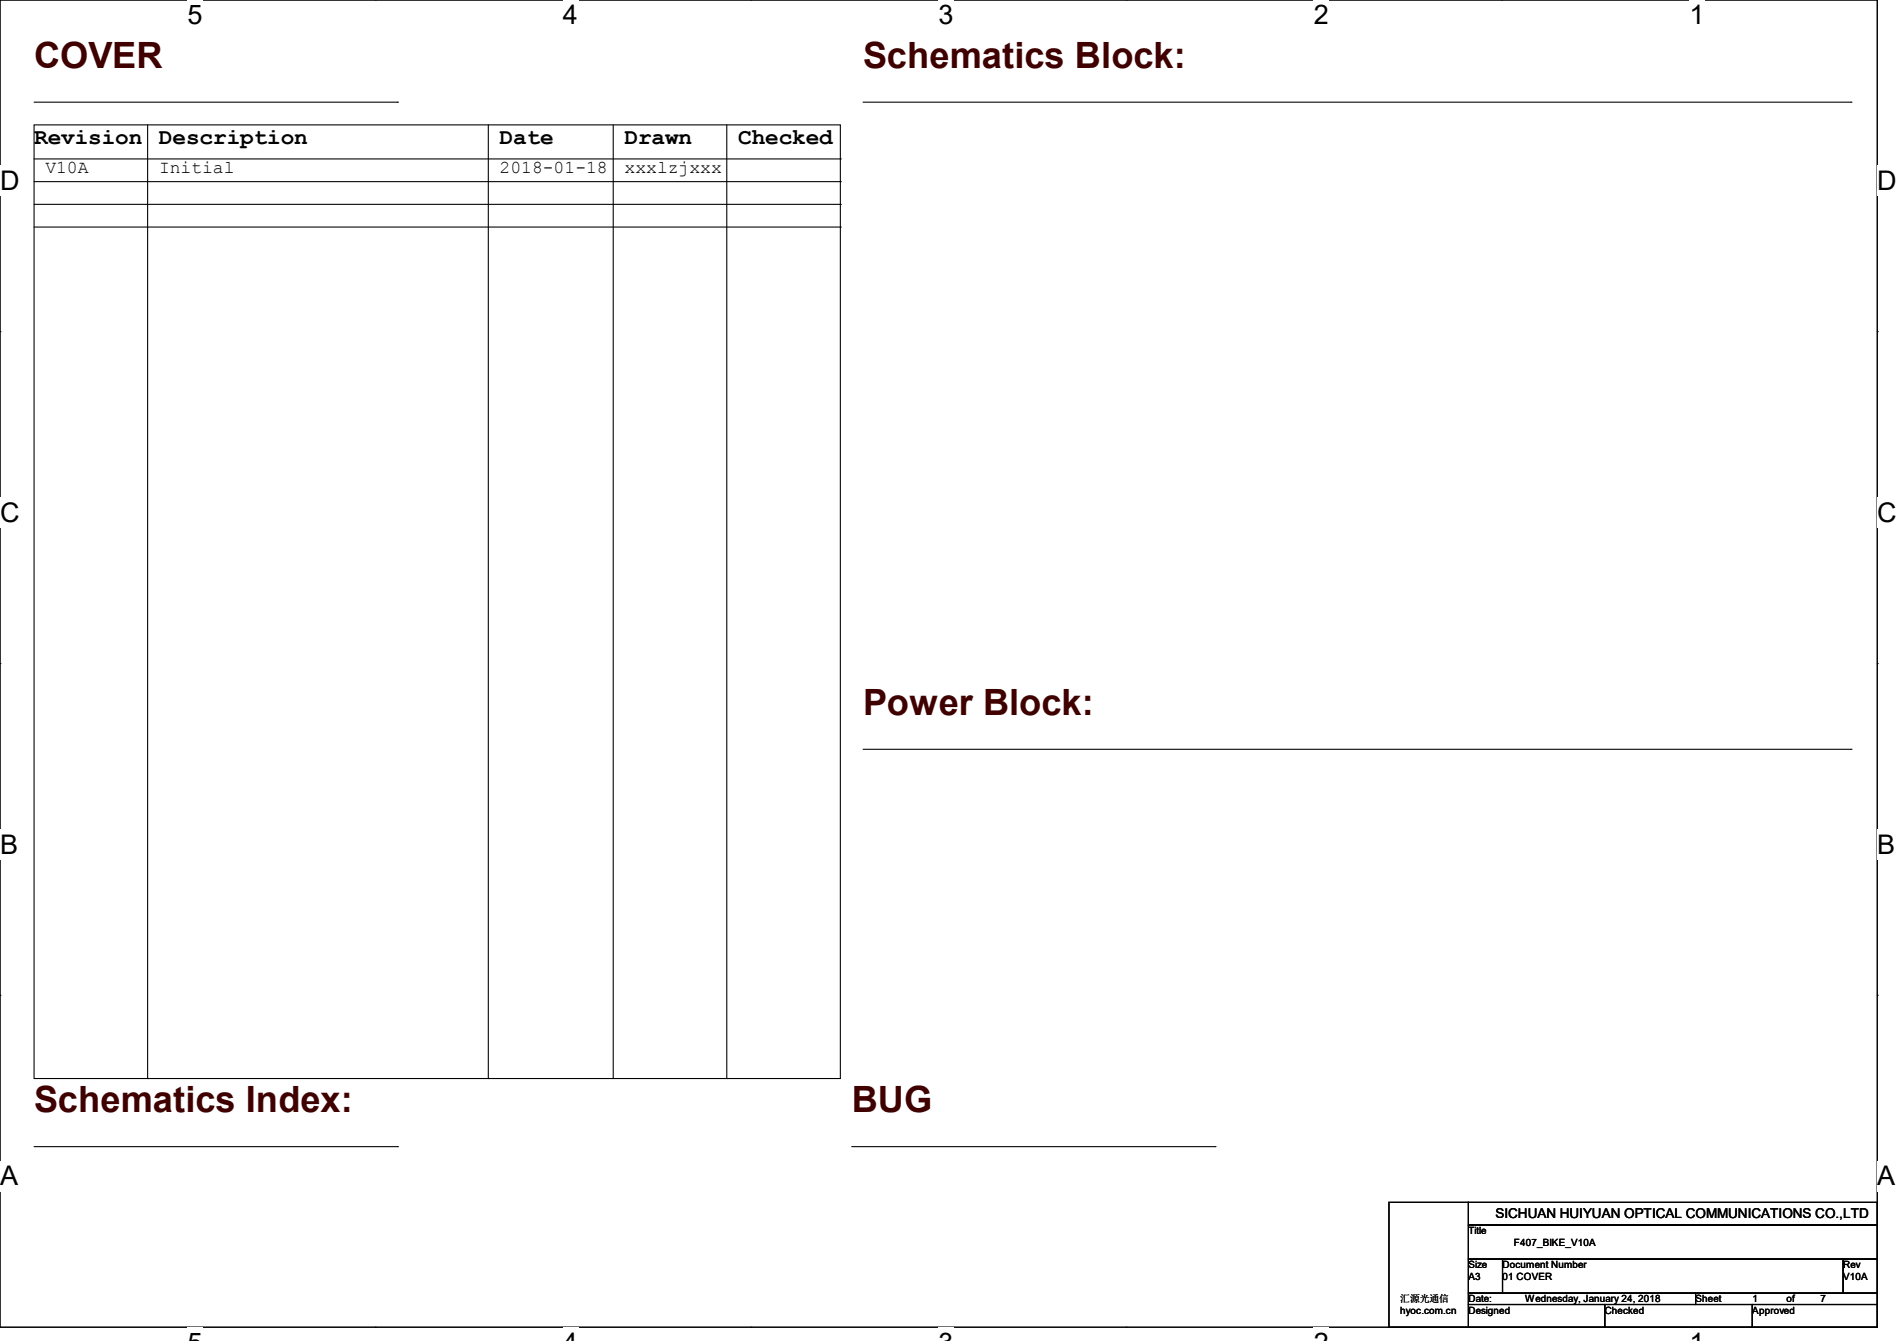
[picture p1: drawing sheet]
<svg xmlns="http://www.w3.org/2000/svg" width="297mm" height="210mm" viewBox="0 0 297 210" stroke-linecap="round" stroke-linejoin="round" font-family="sans-serif">
<defs><g id="words">
<g font-size="5.7" fill="#400000">
<text x="5.3" y="10.6">COVER</text>
<text x="135.1" y="10.6">Schematics Block:</text>
<text x="135.1" y="112">Power Block:</text>
<text x="5.3" y="174.2">Schematics Index:</text>
<text x="133.3" y="174.2">BUG</text>
</g>
<g font-size="4.2">
<text x="29.4" y="3.8">5</text>
<text x="88.1" y="3.8">4</text>
<text x="146.9" y="3.8">3</text>
<text x="205.7" y="3.8">2</text>
<text x="264.5" y="3.8">1</text>
<text x="0" y="29.8">D</text>
<text x="293.9" y="29.8">D</text>
<text x="0" y="81.7">C</text>
<text x="293.9" y="81.7">C</text>
<text x="0" y="133.7">B</text>
<text x="293.9" y="133.7">B</text>
<text x="0" y="185.6">A</text>
<text x="293.9" y="185.6">A</text>
</g>
<g font-size="3.6">
<text x="5.3" y="22.5">Revision</text>
<text x="24.9" y="22.5">Description</text>
<text x="78.2" y="22.5">Date</text>
<text x="97.8" y="22.5">Drawn</text>
<text x="115.6" y="22.5">Checked</text>
</g>
<g font-size="2.8">
<text x="7.1" y="27.1">V10A</text>
<text x="24.9" y="27.1">Initial</text>
<text x="78.2" y="27.1">2018-01-18</text>
<text x="97.8" y="27.1">xxxlzjxxx</text>
</g>
<text font-size="2.1" x="234.1" y="190.8">SICHUAN HUIYUAN OPTICAL COMMUNICATIONS CO.,LTD</text>
<g font-size="1.6">
<text x="229.9" y="193.3">Title</text>
<text x="237" y="195.1">F407_BIKE_V10A</text>
<text x="219.2" y="204">汇源光通信</text>
<text x="229.9" y="198.6">Size</text>
<text x="229.9" y="204">Date:</text>
<text x="229.9" y="200.4">A3</text>
<text x="235.2" y="200.4">01 COVER</text>
<text x="235.3" y="198.6">Document Number</text>
<text x="238.8" y="204">Wednesday, January 24, 2018</text>
<text x="265.5" y="204">Sheet</text>
<text x="274.4" y="204">1</text>
<text x="279.7" y="204">of</text>
<text x="285" y="204">7</text>
<text x="288.6" y="200.4">V10A</text>
<text x="288.6" y="198.6">Rev</text>
<text x="219.2" y="205.7">hyoc.com.cn</text>
<text x="229.9" y="205.7">Designed</text>
<text x="251.2" y="205.7">Checked</text>
<text x="274.4" y="205.7">Approved</text>
</g>
</g></defs>
<path d="M0 0h293.9v207.9h-293.9z" fill="none" stroke="#000" stroke-width=".17"/>
<g fill="#fff">
<path d="M29.4 0h2.3v4.7h-2.3z"/>
<path d="M29.4 207.9h2.3v2.1h-2.3z"/>
</g>
<path d="M58.8 0h.1M58.8 207.9h.1" fill="none" stroke="#000" stroke-width=".17"/>
<g fill="#fff">
<path d="M88.1 0h2.4v4.7h-2.4z"/>
<path d="M88.1 207.9h2.4v2.1h-2.4z"/>
</g>
<path d="M117.6 0h.1M117.6 207.9h.1" fill="none" stroke="#000" stroke-width=".17"/>
<g fill="#fff">
<path d="M146.9 0h2.4v4.7h-2.4z"/>
<path d="M146.9 207.9h2.4v2.1h-2.4z"/>
</g>
<path d="M176.3 0h.1M176.3 207.9h.1" fill="none" stroke="#000" stroke-width=".17"/>
<g fill="#fff">
<path d="M205.7 0h2.4v4.7h-2.4z"/>
<path d="M205.7 207.9h2.4v2.1h-2.4z"/>
</g>
<path d="M235.1 0h.1M235.1 207.9h.1" fill="none" stroke="#000" stroke-width=".17"/>
<g fill="#fff">
<path d="M264.5 0h2.4v4.7h-2.4z"/>
<path d="M264.5 207.9h2.4v2.1h-2.4z"/>
<path d="M0 26h3v4.7h-3z"/>
<path d="M293.9 26h3.1v4.7h-3.1z"/>
<path d="M0 77.9h3v4.7h-3z"/>
<path d="M293.9 77.9h3.1v4.7h-3.1z"/>
</g>
<path d="M0 51.9h.1M293.9 51.9h.1" fill="none" stroke="#000" stroke-width=".17"/>
<g fill="#fff">
<path d="M0 129.9h2.8v4.7h-2.8z"/>
<path d="M293.9 129.9h2.9v4.7h-2.9z"/>
</g>
<path d="M0 103.9h.1M293.9 103.9h.1" fill="none" stroke="#000" stroke-width=".17"/>
<g fill="#fff">
<path d="M0 181.8h2.8v4.8h-2.8z"/>
<path d="M293.8 181.8h3v4.8h-3z"/>
</g>
<g fill="none" stroke="#000" stroke-width=".17">
<path d="M5.3 19.6h126.3v149.3h-126.3zM5.3 16h56.9M23.1 19.6v149.3M62.2 16h.1M76.5 19.6v149.3M96 19.6v149.3M113.8 19.6v149.3M135.1 16h154.7M289.8 16h.1M5.3 32h126.3M5.3 35.6h126.3M5.3 24.9h126.3"/>
<path d="M5.3 28.4h126.3M131.6 32h.1M131.6 35.6h.1M131.6 24.9h.1M131.6 28.4h.1M135.1 117.3h154.7M289.8 117.3h.1M0 155.9h.1M293.9 155.9h.1M5.3 179.6h56.9M23.1 168.9h.1M62.2 179.6h.1"/>
<path d="M76.5 168.9h.1M96 168.9h.1M113.8 168.9h.1M133.3 179.6h56.9M190.2 179.6h.1M217.5 188.3h12.4v19.6h-12.4zM229.9 188.3h64v3.6h-64zM229.9 191.9h64v5.3h-64zM229.9 197.2h5.3v5.3h-5.3zM235.2 197.2h53.4v5.3h-53.4zM288.6 197.2h5.3v5.3h-5.3zM229.9 202.5h35.6v1.8h-35.6z"/>
<path d="M229.9 204.3h21.3v3.6h-21.3zM251.2 204.3h23.2v3.6h-23.2zM265.5 202.5h28.4v1.8h-28.4zM274.4 204.3h19.5v3.6h-19.5z"/>
</g>
<use href="#words"/>
</svg>
